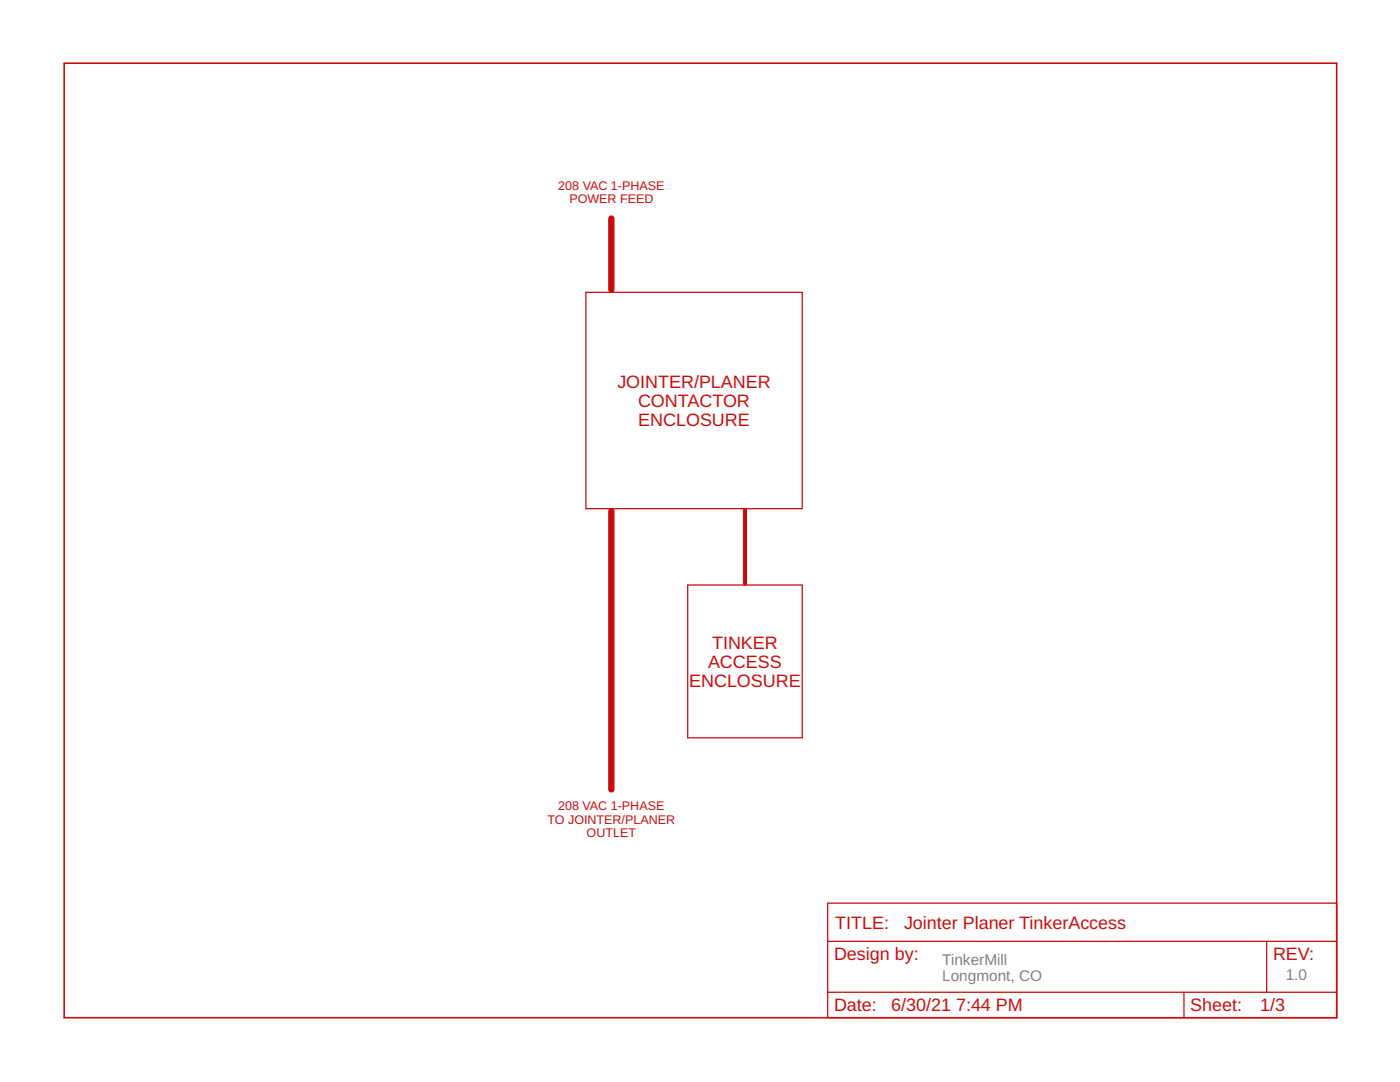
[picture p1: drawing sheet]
<svg xmlns="http://www.w3.org/2000/svg" width="279mm" height="216mm" viewBox="0 0 279 216" stroke-linecap="round" stroke-linejoin="round" font-family="sans-serif">
<defs><g id="words">
<g font-size="3.6" fill="#c90d0c">
<text x="123.2" y="77.4">JOINTER/PLANER</text>
<text x="127.3" y="81.2">CONTACTOR</text>
<text x="127.4" y="85">ENCLOSURE</text>
<text x="142.1" y="129.4">TINKER</text>
<text x="137.5" y="137.1">ENCLOSURE</text>
<text x="141.3" y="133.2">ACCESS</text>
<text x="166.7" y="185.3">TITLE:</text>
<text x="180.4" y="185.3">Jointer Planer TinkerAccess</text>
<text x="166.4" y="191.6">Design by:</text>
<text x="254.1" y="191.6">REV:</text>
<text x="166.4" y="201.8">Date:</text>
<text x="177.9" y="201.8">6/30/21</text>
<text x="190.8" y="201.8">7:44 PM</text>
<text x="237.6" y="201.8">Sheet:</text>
<text x="251.5" y="201.8">1/3</text>
</g>
<g font-size="3.1" fill="#808080">
<text x="188" y="192.6">TinkerMill</text>
<text x="188" y="195.8">Longmont, CO</text>
<text x="256.6" y="195.5">1.0</text>
</g>
<g font-size="2.5" fill="#c90d0c">
<text x="111.4" y="37.9">208 VAC 1-PHASE</text>
<text x="113.6" y="40.6">POWER FEED</text>
<text x="111.4" y="161.7">208 VAC 1-PHASE</text>
<text x="109.3" y="164.3">TO JOINTER/PLANER</text>
<text x="117.1" y="167">OUTLET</text>
</g>
</g></defs>
<path d="M116.9 58.3h43.2v43.2h-43.2zM137.2 116.7h22.9v30.5h-22.9zM165.2 180.2h101.6v22.9h-101.6zM165.2 187.8h101.6M165.2 198h101.6M236.3 198v5.1M252.8 187.8v10.2" fill="none" stroke="#c90d0c" stroke-width=".25"/>
<path d="M122 43.6v14.2M122 102v55.5" fill="none" stroke="#c90d0c" stroke-width="1.3"/>
<path d="M148.7 101.8v14.7" fill="none" stroke="#c90d0c" stroke-width=".83"/>
<path d="M12.8 12.6h254v190.5h-254z" fill="none" stroke="#c90d0c" stroke-width=".32"/>
<use href="#words"/>
</svg>
